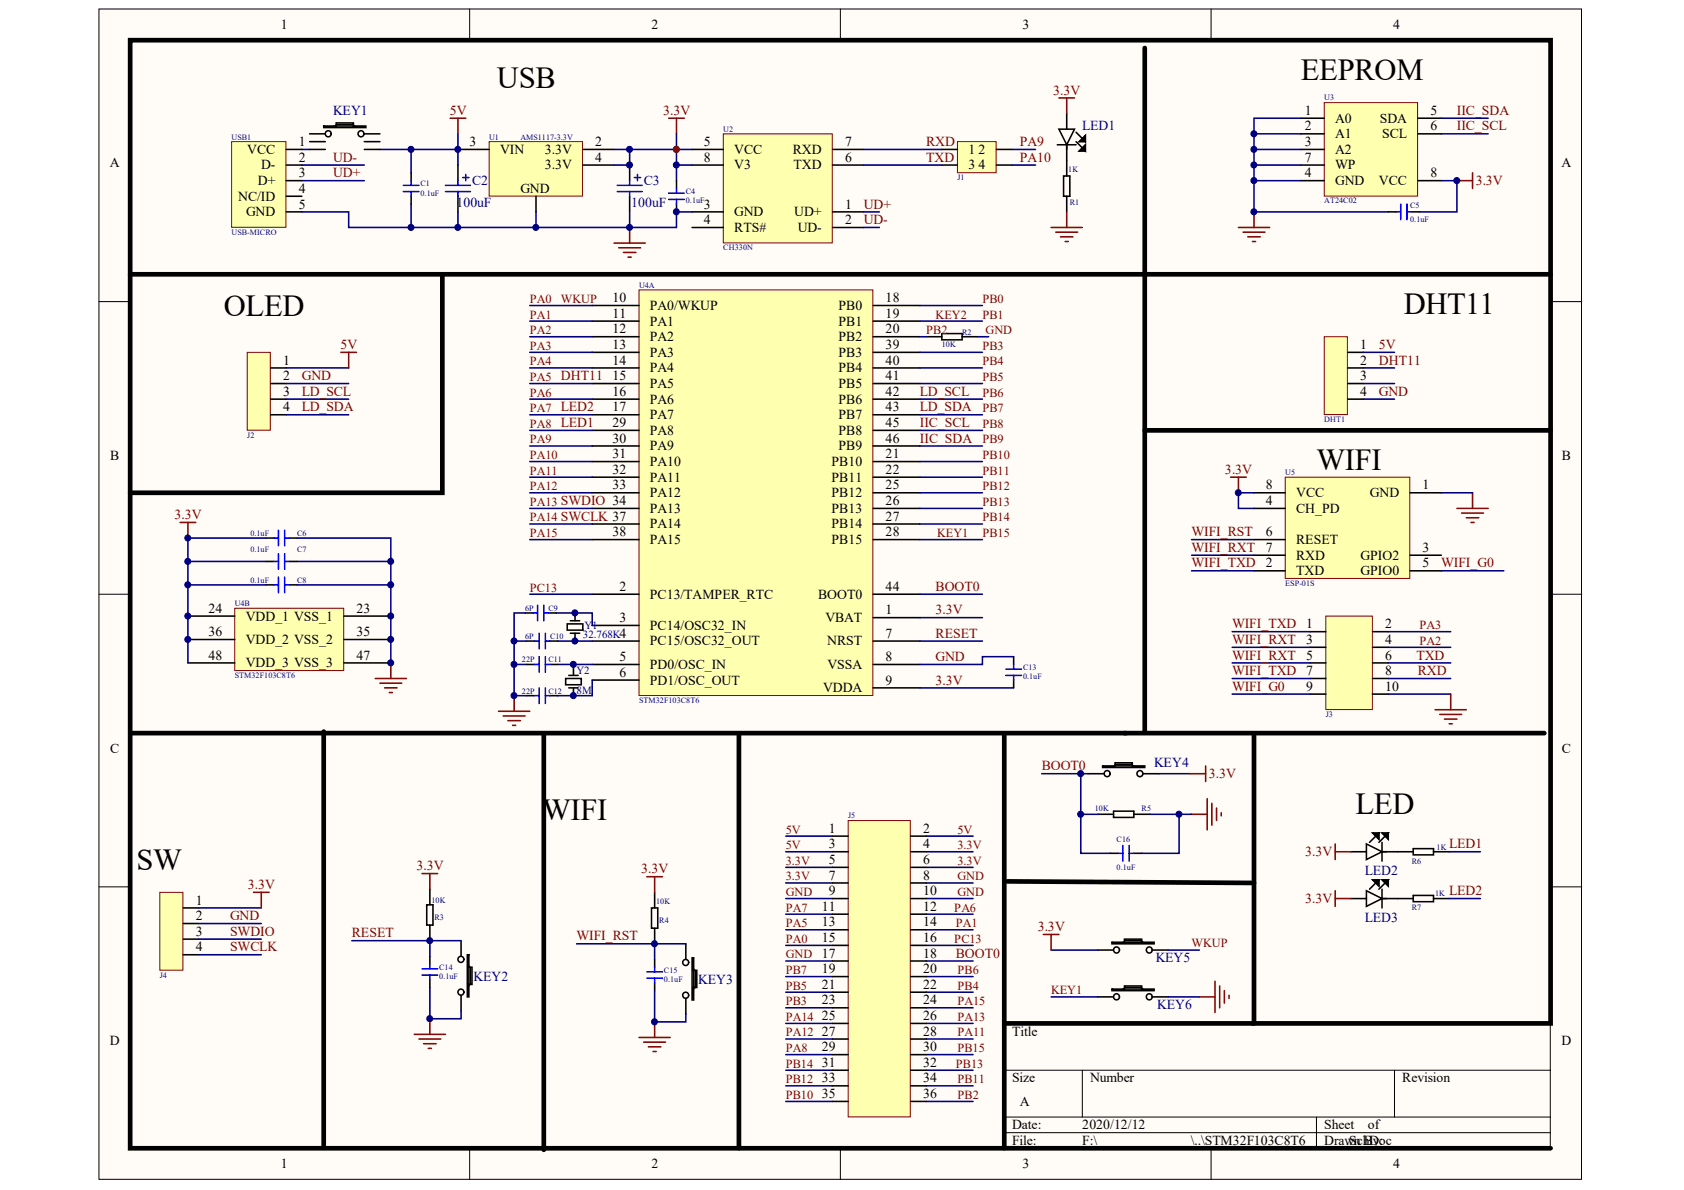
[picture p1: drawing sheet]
<svg xmlns="http://www.w3.org/2000/svg" width="297mm" height="210mm" viewBox="0 0 297 210" stroke-linecap="round" stroke-linejoin="round" font-family="sans-serif">
<defs><g id="words">
<g font-size="5.4">
<text x="87.7" y="15.5">USB</text>
<text x="229.5" y="14.1">EEPROM</text>
<text x="39.5" y="55.7">OLED</text>
<text x="247.6" y="55.4">DHT11</text>
<text x="232.2" y="82.9">WIFI</text>
<text x="239.1" y="143.5">LED</text>
<text x="95.6" y="144.6">WIFI</text>
<text x="24.1" y="153.4">SW</text>
</g>
<g font-size="2.4">
<text x="49.6" y="5.1">1</text>
<text x="114.9" y="5.1">2</text>
<text x="180.3" y="5.1">3</text>
<text x="245.7" y="5.1">4</text>
<text x="230.1" y="20.3">1</text>
<text x="230.1" y="23">2</text>
<text x="235.5" y="21.6">A0</text>
<text x="243.4" y="21.6">SDA</text>
<text x="252.3" y="20.3">5</text>
<text x="252.3" y="23">6</text>
<text x="19.4" y="29.5">A</text>
<text x="43.6" y="27.1">VCC</text>
<text x="46.1" y="29.9">D-</text>
<text x="52.7" y="25.8">1</text>
<text x="52.7" y="28.5">2</text>
<text x="82.8" y="25.8">3</text>
<text x="88.2" y="27.1">VIN</text>
<text x="96.1" y="27.1">3.3V</text>
<text x="96.1" y="29.9">3.3V</text>
<text x="105" y="25.8">2</text>
<text x="105" y="28.5">4</text>
<text x="124.1" y="25.8">5</text>
<text x="124.1" y="28.5">8</text>
<text x="129.5" y="27.1">VCC</text>
<text x="129.5" y="29.9">V3</text>
<text x="139.9" y="27.1">RXD</text>
<text x="140" y="29.9">TXD</text>
<text x="149.1" y="28.5">6</text>
<text x="149.1" y="25.8">7</text>
<text x="170.8" y="27.1">1</text>
<text x="170.8" y="29.9">3</text>
<text x="172.6" y="27.1">2</text>
<text x="172.6" y="29.9">4</text>
<text x="230.1" y="25.8">3</text>
<text x="230.1" y="28.5">7</text>
<text x="235.5" y="24.4">A1</text>
<text x="235.5" y="27.1">A2</text>
<text x="235.5" y="29.9">WP</text>
<text x="243.8" y="24.4">SCL</text>
<text x="275.4" y="29.5">A</text>
<text x="42" y="35.4">NC/ID</text>
<text x="45.5" y="32.6">D+</text>
<text x="52.7" y="31.3">3</text>
<text x="52.7" y="34">4</text>
<text x="91.8" y="34">GND</text>
<text x="230.1" y="31.3">4</text>
<text x="235.5" y="32.6">GND</text>
<text x="243.2" y="32.6">VCC</text>
<text x="252.3" y="31.3">8</text>
<text x="43.4" y="38.2">GND</text>
<text x="52.7" y="36.8">5</text>
<text x="124.1" y="36.8">3</text>
<text x="124.1" y="39.5">4</text>
<text x="129.5" y="38.2">GND</text>
<text x="129.5" y="40.9">RTS#</text>
<text x="140.1" y="38.2">UD+</text>
<text x="140.7" y="40.9">UD-</text>
<text x="149.1" y="36.8">1</text>
<text x="149.1" y="39.5">2</text>
<text x="108.1" y="53.3">10</text>
<text x="156.2" y="53.3">18</text>
<text x="108.1" y="56">11</text>
<text x="108.1" y="58.8">12</text>
<text x="114.6" y="54.7">PA0/WKUP</text>
<text x="114.6" y="57.4">PA1</text>
<text x="147.9" y="54.7">PB0</text>
<text x="147.9" y="57.4">PB1</text>
<text x="156.2" y="56">19</text>
<text x="156.2" y="58.8">20</text>
<text x="49.9" y="64.3">1</text>
<text x="108.1" y="61.6">13</text>
<text x="108.1" y="64.3">14</text>
<text x="114.6" y="60.2">PA2</text>
<text x="114.6" y="62.9">PA3</text>
<text x="114.6" y="65.7">PA4</text>
<text x="147.9" y="60.2">PB2</text>
<text x="147.9" y="62.9">PB3</text>
<text x="147.9" y="65.7">PB4</text>
<text x="156.2" y="61.6">39</text>
<text x="156.2" y="64.3">40</text>
<text x="239.9" y="61.6">1</text>
<text x="239.9" y="64.3">2</text>
<text x="49.9" y="67.1">2</text>
<text x="49.9" y="69.8">3</text>
<text x="108.1" y="67.1">15</text>
<text x="108.1" y="69.8">16</text>
<text x="114.6" y="68.4">PA5</text>
<text x="114.6" y="71.2">PA6</text>
<text x="147.9" y="68.4">PB5</text>
<text x="147.9" y="71.2">PB6</text>
<text x="156.2" y="67.1">41</text>
<text x="156.2" y="69.8">42</text>
<text x="239.9" y="67.1">3</text>
<text x="239.9" y="69.8">4</text>
<text x="49.9" y="72.6">4</text>
<text x="108.1" y="72.6">17</text>
<text x="108.1" y="75.3">29</text>
<text x="114.6" y="73.9">PA7</text>
<text x="114.6" y="76.7">PA8</text>
<text x="147.9" y="73.9">PB7</text>
<text x="147.9" y="76.7">PB8</text>
<text x="156.2" y="72.6">43</text>
<text x="156.2" y="75.3">45</text>
<text x="19.4" y="81.2">B</text>
<text x="108.1" y="78.1">30</text>
<text x="108.1" y="80.8">31</text>
<text x="108.1" y="83.6">32</text>
<text x="114.6" y="79.4">PA9</text>
<text x="114.6" y="82.2">PA10</text>
<text x="146.7" y="82.2">PB10</text>
<text x="147.9" y="79.4">PB9</text>
<text x="156.2" y="80.8">21</text>
<text x="156.2" y="83.6">22</text>
<text x="156.2" y="78.1">46</text>
<text x="275.5" y="81.2">B</text>
<text x="108.1" y="86.3">33</text>
<text x="114.6" y="85">PA11</text>
<text x="114.6" y="87.7">PA12</text>
<text x="146.7" y="85">PB11</text>
<text x="146.7" y="87.7">PB12</text>
<text x="156.2" y="86.3">25</text>
<text x="156.2" y="89.1">26</text>
<text x="223.3" y="89.1">4</text>
<text x="223.3" y="86.3">8</text>
<text x="228.6" y="87.7">VCC</text>
<text x="241.7" y="87.7">GND</text>
<text x="250.9" y="86.3">1</text>
<text x="108.1" y="94.6">38</text>
<text x="114.6" y="90.5">PA13</text>
<text x="114.6" y="93.2">PA14</text>
<text x="114.6" y="96">PA15</text>
<text x="146.7" y="90.5">PB13</text>
<text x="146.7" y="93.2">PB14</text>
<text x="146.7" y="96">PB15</text>
<text x="156.2" y="91.8">27</text>
<text x="156.2" y="94.6">28</text>
<text x="223.3" y="94.6">6</text>
<text x="228.6" y="90.5">CH_PD</text>
<text x="228.6" y="96">RESET</text>
<text x="223.3" y="100.1">2</text>
<text x="223.3" y="97.3">7</text>
<text x="228.6" y="101.5">TXD</text>
<text x="228.6" y="98.7">RXD</text>
<text x="240" y="98.7">GPIO2</text>
<text x="240" y="101.5">GPIO0</text>
<text x="250.9" y="97.3">3</text>
<text x="250.9" y="100.1">5</text>
<text x="109.3" y="104.2">2</text>
<text x="114.6" y="105.6">PC13/TAMPER_RTC</text>
<text x="144.3" y="105.6">BOOT0</text>
<text x="156.2" y="104.2">44</text>
<text x="36.8" y="108.1">24</text>
<text x="36.8" y="112.2">36</text>
<text x="43.3" y="109.5">VDD_1 VSS_1</text>
<text x="43.3" y="113.6">VDD_2 VSS_2</text>
<text x="62.9" y="108.1">23</text>
<text x="62.9" y="112.2">35</text>
<text x="109.3" y="109.7">3</text>
<text x="109.3" y="112.5">4</text>
<text x="114.6" y="111.1">PC14/OSC32_IN</text>
<text x="114.6" y="113.9">PC15/OSC32_OUT</text>
<text x="145.6" y="109.7">VBAT</text>
<text x="145.9" y="113.9">NRST</text>
<text x="156.2" y="108.4">1</text>
<text x="156.2" y="112.5">7</text>
<text x="230.4" y="110.8">1</text>
<text x="230.4" y="113.6">3</text>
<text x="244.3" y="110.8">2</text>
<text x="244.3" y="113.6">4</text>
<text x="36.8" y="116.3">48</text>
<text x="43.3" y="117.7">VDD_3 VSS_3</text>
<text x="62.9" y="116.3">47</text>
<text x="109.3" y="116.6">5</text>
<text x="109.3" y="119.4">6</text>
<text x="114.6" y="118">PD0/OSC_IN</text>
<text x="145.9" y="118">VSSA</text>
<text x="156.2" y="116.6">8</text>
<text x="230.4" y="116.3">5</text>
<text x="230.4" y="119.1">7</text>
<text x="244.3" y="116.3">6</text>
<text x="244.3" y="119.1">8</text>
<text x="114.6" y="120.7">PD1/OSC_OUT</text>
<text x="145.2" y="122.1">VDDA</text>
<text x="156.2" y="120.7">9</text>
<text x="230.4" y="121.8">9</text>
<text x="244.3" y="121.8">10</text>
<text x="19.4" y="132.8">C</text>
<text x="275.5" y="132.8">C</text>
<text x="146.2" y="146.9">1</text>
<text x="146.2" y="149.6">3</text>
<text x="162.8" y="146.9">2</text>
<text x="162.8" y="149.6">4</text>
<text x="146.2" y="152.4">5</text>
<text x="146.2" y="155.1">7</text>
<text x="162.8" y="152.4">6</text>
<text x="162.8" y="155.1">8</text>
<text x="34.5" y="159.6">1</text>
<text x="145" y="160.7">11</text>
<text x="146.2" y="157.9">9</text>
<text x="162.8" y="157.9">10</text>
<text x="162.8" y="160.7">12</text>
<text x="34.5" y="162.3">2</text>
<text x="34.5" y="165.1">3</text>
<text x="34.5" y="167.8">4</text>
<text x="145" y="163.4">13</text>
<text x="145" y="166.2">15</text>
<text x="162.8" y="163.4">14</text>
<text x="162.8" y="166.2">16</text>
<text x="145" y="171.7">19</text>
<text x="162.8" y="168.9">18</text>
<text x="162.8" y="171.7">20</text>
<text x="145" y="174.4">21</text>
<text x="145" y="177.2">23</text>
<text x="145" y="179.9">25</text>
<text x="162.8" y="174.4">22</text>
<text x="162.8" y="177.2">24</text>
<text x="162.8" y="179.9">26</text>
<text x="19.4" y="184.4">D</text>
<text x="145" y="182.7">27</text>
<text x="145" y="185.4">29</text>
<text x="162.8" y="182.7">28</text>
<text x="162.8" y="185.4">30</text>
<text x="178.5" y="182.7">Title</text>
<text x="275.4" y="184.4">D</text>
<text x="145" y="188.2">31</text>
<text x="145" y="190.9">33</text>
<text x="162.8" y="188.2">32</text>
<text x="162.8" y="190.9">34</text>
<text x="178.5" y="190.9">Size</text>
<text x="192.3" y="190.9">Number</text>
<text x="247.4" y="190.9">Revision</text>
<text x="145" y="193.7">35</text>
<text x="162.8" y="193.7">36</text>
<text x="179.9" y="195.1">A</text>
<text x="178.5" y="199.2">Date:</text>
<text x="178.5" y="201.9">File:</text>
<text x="190.9" y="199.2">2020/12/12</text>
<text x="190.9" y="201.9">F:\</text>
<text x="210.1" y="201.9">\..\STM32F103C8T6</text>
<text x="233.6" y="199.2">Sheet</text>
<text x="233.6" y="201.9">Drawn By:</text>
<text x="237.4" y="201.9">.SchDoc</text>
<text x="241.3" y="199.2">of</text>
<text x="49.6" y="206.1">1</text>
<text x="114.9" y="206.1">2</text>
<text x="180.3" y="206.1">3</text>
<text x="245.7" y="206.1">4</text>
</g>
<g font-size="2.4" fill="#800000">
<text x="185.8" y="16.7">3.3V</text>
<text x="79.3" y="20.3">5V</text>
<text x="117" y="20.3">3.3V</text>
<text x="257" y="23">IIC_SCL</text>
<text x="257" y="20.3">IIC_SDA</text>
<text x="58.8" y="28.5">UD-</text>
<text x="163.4" y="25.8">RXD</text>
<text x="163.4" y="28.5">TXD</text>
<text x="179.9" y="25.8">PA9</text>
<text x="179.9" y="28.5">PA10</text>
<text x="58.8" y="31.3">UD+</text>
<text x="260.3" y="32.6">3.3V</text>
<text x="152.4" y="39.5">UD-</text>
<text x="152.4" y="36.8">UD+</text>
<text x="60" y="61.6">5V</text>
<text x="243.2" y="64.3">DHT11</text>
<text x="243.2" y="61.6">5V</text>
<text x="53.2" y="67.1">GND</text>
<text x="53.2" y="69.8">LD_SCL</text>
<text x="162.3" y="69.8">LD_SCL</text>
<text x="243.2" y="69.8">GND</text>
<text x="53.2" y="72.6">LD_SDA</text>
<text x="162.3" y="72.6">LD_SDA</text>
<text x="162.3" y="75.3">IIC_SCL</text>
<text x="162.3" y="78.1">IIC_SDA</text>
<text x="216.1" y="83.6">3.3V</text>
<text x="30.8" y="91.6">3.3V</text>
<text x="210.2" y="94.6">WIFI_RST</text>
<text x="210.2" y="97.3">WIFI_RXT</text>
<text x="210.2" y="100.1">WIFI_TXD</text>
<text x="254.2" y="100.1">WIFI_G0</text>
<text x="165" y="104.2">BOOT0</text>
<text x="165" y="108.4">3.3V</text>
<text x="165" y="112.5">RESET</text>
<text x="217.3" y="113.6">WIFI_RXT</text>
<text x="217.3" y="110.8">WIFI_TXD</text>
<text x="165" y="116.6">GND</text>
<text x="217.3" y="116.3">WIFI_RXT</text>
<text x="217.3" y="119.1">WIFI_TXD</text>
<text x="249.8" y="116.3">TXD</text>
<text x="250.1" y="119.1">RXD</text>
<text x="165" y="120.7">3.3V</text>
<text x="217.3" y="121.8">WIFI_G0</text>
<text x="183.8" y="135.9">BOOT0</text>
<text x="213.2" y="137.3">3.3V</text>
<text x="255.6" y="149.6">LED1</text>
<text x="73.5" y="153.5">3.3V</text>
<text x="113.1" y="154">3.3V</text>
<text x="230.2" y="151">3.3V</text>
<text x="43.7" y="156.8">3.3V</text>
<text x="230.2" y="159.3">3.3V</text>
<text x="255.6" y="157.9">LED2</text>
<text x="40.6" y="162.3">GND</text>
<text x="40.6" y="165.1">SWDIO</text>
<text x="40.6" y="167.8">SWCLK</text>
<text x="62.1" y="165.3">RESET</text>
<text x="101.7" y="165.9">WIFI_RST</text>
<text x="183" y="164.2">3.3V</text>
<text x="168.6" y="168.9">BOOT0</text>
</g>
<g font-size="2.4" fill="#000080">
<text x="58.8" y="20.3">KEY1</text>
<text x="190.9" y="23">LED1</text>
<text x="83.3" y="32.6">C2</text>
<text x="113.5" y="32.6">C3</text>
<text x="80.5" y="36.5">100uF</text>
<text x="111.3" y="36.5">100uF</text>
<text x="203.6" y="135.3">KEY4</text>
<text x="240.7" y="154.3">LED2</text>
<text x="240.7" y="162.6">LED3</text>
<text x="83.5" y="173">KEY2</text>
<text x="123.2" y="173.6">KEY3</text>
<text x="203.8" y="169.7">KEY5</text>
<text x="204.1" y="178">KEY6</text>
</g>
<g font-size="2.2" fill="#800000">
<text x="93.4" y="53.4">PA0</text>
<text x="98.9" y="53.4">WKUP</text>
<text x="173.3" y="53.4">PB0</text>
<text x="93.4" y="56.2">PA1</text>
<text x="93.4" y="58.9">PA2</text>
<text x="163.4" y="58.9">PB2</text>
<text x="165" y="56.2">KEY2</text>
<text x="173.3" y="56.2">PB1</text>
<text x="173.8" y="58.9">GND</text>
<text x="93.4" y="61.7">PA3</text>
<text x="93.4" y="64.4">PA4</text>
<text x="173.3" y="61.7">PB3</text>
<text x="173.3" y="64.4">PB4</text>
<text x="93.4" y="67.2">PA5 DHT11</text>
<text x="93.4" y="69.9">PA6</text>
<text x="173.3" y="67.2">PB5</text>
<text x="173.3" y="69.9">PB6</text>
<text x="93.4" y="72.7">PA7 LED2</text>
<text x="93.4" y="75.5">PA8 LED1</text>
<text x="173.3" y="72.7">PB7</text>
<text x="173.3" y="75.5">PB8</text>
<text x="93.4" y="78.2">PA9</text>
<text x="93.4" y="81">PA10</text>
<text x="93.4" y="83.7">PA11</text>
<text x="173.3" y="78.2">PB9</text>
<text x="173.3" y="81">PB10</text>
<text x="173.3" y="83.7">PB11</text>
<text x="93.4" y="86.5">PA12</text>
<text x="93.4" y="89.2">PA13 SWDIO 34</text>
<text x="173.3" y="86.5">PB12</text>
<text x="173.3" y="89.2">PB13</text>
<text x="93.4" y="92">PA14 SWCLK 37</text>
<text x="93.4" y="94.7">PA15</text>
<text x="165.3" y="94.7">KEY1</text>
<text x="173.3" y="92">PB14</text>
<text x="173.3" y="94.7">PB15</text>
<text x="93.4" y="104.4">PC13</text>
<text x="250.4" y="111">PA3</text>
<text x="250.4" y="113.7">PA2</text>
<text x="138.6" y="149.8">5V</text>
<text x="138.6" y="147">5V</text>
<text x="168.9" y="149.8">3.3V</text>
<text x="168.9" y="147">5V</text>
<text x="138.6" y="155.3">3.3V</text>
<text x="138.6" y="152.5">3.3V</text>
<text x="168.9" y="155.3">GND</text>
<text x="168.9" y="152.5">3.3V</text>
<text x="138.6" y="160.8">PA7</text>
<text x="138.6" y="158">GND</text>
<text x="168.3" y="160.8">PA6</text>
<text x="168.9" y="158">GND</text>
<text x="138.6" y="163.5">PA5</text>
<text x="138.6" y="166.3">PA0</text>
<text x="168.3" y="166.3">PC13</text>
<text x="168.6" y="163.5">PA1</text>
<text x="210.2" y="167.1">WKUP</text>
<text x="138.6" y="171.8">PB7</text>
<text x="138.6" y="169.1">GND 17</text>
<text x="168.9" y="171.8">PB6</text>
<text x="138.6" y="177.3">PB3</text>
<text x="138.6" y="174.6">PB5</text>
<text x="168.9" y="177.3">PA15</text>
<text x="168.9" y="174.6">PB4</text>
<text x="185.4" y="175.4">KEY1</text>
<text x="138.6" y="185.6">PA8</text>
<text x="138.6" y="182.8">PA12</text>
<text x="138.6" y="180.1">PA14</text>
<text x="168.9" y="182.8">PA11</text>
<text x="168.9" y="180.1">PA13</text>
<text x="168.9" y="185.6">PB15</text>
<text x="138.6" y="191.1">PB12</text>
<text x="138.6" y="188.3">PB14</text>
<text x="168.6" y="188.3">PB13</text>
<text x="168.9" y="191.1">PB11</text>
<text x="138.6" y="193.8">PB10</text>
<text x="168.9" y="193.8">PB2</text>
</g>
<g font-size="1.9" fill="#000080">
<text x="102.8" y="112.6">32.768K</text>
<text x="103.1" y="110.9">Y1</text>
<text x="101.7" y="118.9">Y2</text>
<text x="101.7" y="122.5">8M</text>
</g>
<g font-size="1.4" fill="#000080">
<text x="233.6" y="17.7">U3</text>
<text x="127.6" y="23.2">U2</text>
<text x="40.9" y="24.6">USB1</text>
<text x="86.3" y="24.6">U1</text>
<text x="91.8" y="24.6">AMS1117-3.3V</text>
<text x="74.2" y="32.9">C1</text>
<text x="74.2" y="34.5">0.1uF</text>
<text x="121" y="34.2">C4</text>
<text x="121" y="35.9">0.1uF</text>
<text x="168.9" y="31.8">J1</text>
<text x="188.4" y="30.4">1K</text>
<text x="233.6" y="35.9">AT24C02</text>
<text x="40.9" y="41.4">USB-MICRO</text>
<text x="188.7" y="36.2">R1</text>
<text x="248.7" y="36.7">C5</text>
<text x="248.7" y="39.2">0.1uF</text>
<text x="127.6" y="44.2">CH330N</text>
<text x="112.7" y="50.8">U4A</text>
<text x="169.7" y="59">R2</text>
<text x="166.1" y="61.2">10K</text>
<text x="43.6" y="77.2">J2</text>
<text x="233.6" y="74.4">DHT1</text>
<text x="226.7" y="83.8">U5</text>
<text x="44.2" y="94.5">0.1uF</text>
<text x="52.4" y="94.5">C6</text>
<text x="44.2" y="97.3">0.1uF</text>
<text x="52.4" y="97.3">C7</text>
<text x="41.4" y="106.9">U4B</text>
<text x="44.2" y="102.8">0.1uF</text>
<text x="52.4" y="102.8">C8</text>
<text x="92.6" y="107.7">6P</text>
<text x="96.7" y="107.7">C9</text>
<text x="226.7" y="103.3">ESP-01S</text>
<text x="92.6" y="112.7">6P</text>
<text x="97" y="112.7">C10</text>
<text x="41.4" y="119.6">STM32F103C8T6</text>
<text x="92.1" y="116.8">22P</text>
<text x="96.7" y="116.8">C11</text>
<text x="180.4" y="118.2">C13</text>
<text x="180.4" y="119.9">0.1uF</text>
<text x="92.1" y="122.3">22P</text>
<text x="96.7" y="122.3">C12</text>
<text x="112.7" y="124">STM32F103C8T6</text>
<text x="233.9" y="126.5">J3</text>
<text x="193.1" y="143">10K</text>
<text x="201.4" y="143">R5</text>
<text x="149.6" y="144.4">J5</text>
<text x="197" y="148.5">C16</text>
<text x="253.4" y="149.9">1K</text>
<text x="197" y="153.4">0.1uF</text>
<text x="249" y="152.3">R6</text>
<text x="76.1" y="159.2">10K</text>
<text x="115.7" y="159.5">10K</text>
<text x="249" y="160.6">R7</text>
<text x="253.1" y="158.1">1K</text>
<text x="76.6" y="162.2">R3</text>
<text x="116.3" y="162.8">R4</text>
<text x="28.2" y="172.4">J4</text>
<text x="77.5" y="171.1">C14</text>
<text x="77.5" y="172.7">0.1uF</text>
<text x="117.1" y="171.6">C15</text>
<text x="117.1" y="173.3">0.1uF</text>
</g>
</g></defs>
<g fill="#fffcf8" stroke="#000" stroke-width=".18">
<path d="M17.5 1.6h261.5v206.4h-261.5z"/>
<path d="M23 7.1h250.5v195.4h-250.5z"/>
</g>
<g fill="none" stroke="#000" stroke-width=".18">
<path d="M82.8 1.6v5.5M148.2 1.6v5.5M213.6 1.6v5.5M17.5 53.2h5.5M273.5 53.2h5.5M17.5 104.8h5.5M273.5 104.8h5.5M17.5 156.4h5.5M273.5 156.4h5.5M177.1 188.8h96.4M177.1 197h96.4M177.1 199.8h96.4"/>
<path d="M190.9 188.8v8.2M232.2 197v5.5M246 188.8v8.2M273.5 180.5h-96.4v22M82.8 202.5v5.5M148.2 202.5v5.5M213.6 202.5v5.5"/>
</g>
<circle cx="119.3" cy="26.3" r=".53" fill="#000080" stroke="#000080" stroke-width=".18"/>
<path d="M112.7 51.1h41.3v71.6h-41.3z" fill="#ffffb0" stroke="#800000" stroke-width=".18"/>
<g fill="none" stroke="#000" stroke-width=".28">
<path d="M104.5 53.9h8.2M104.5 56.6h8.2M104.5 59.4h8.2M154 53.9h8.3M154 56.6h8.3M154 59.4h8.3M104.5 62.1h8.2M104.5 64.9h8.2M104.5 67.7h8.2M104.5 70.4h8.2M104.5 73.2h8.2M104.5 75.9h8.2"/>
<path d="M104.5 78.7h8.2M154 62.1h8.3M154 64.9h8.3M154 67.7h8.3M154 70.4h8.3M154 73.2h8.3M154 75.9h8.3M154 78.7h8.3M104.5 81.4h8.2M104.5 84.2h8.2M104.5 86.9h8.2M104.5 89.7h8.2"/>
<path d="M104.5 92.4h8.2M104.5 95.2h8.2M154 81.4h8.3M154 84.2h8.3M154 86.9h8.3M154 89.7h8.3M154 92.4h8.3M154 95.2h8.3M104.5 104.8h8.2M104.5 110.3h8.2M104.5 113.1h8.2M104.5 117.2h8.2"/>
<path d="M104.5 120h8.2M154 108.9h8.3M154 104.8h8.3M154 113.1h8.3M154 117.2h8.3M154 121.3h8.3"/>
</g>
<path d="M41.4 107.3h19.2v11h-19.2z" fill="#ffffb0" stroke="#800000" stroke-width=".18"/>
<g fill="none" stroke="#000" stroke-width=".28">
<path d="M163.4 59.4h2.7M166.1 58.8h3.6v1.1h-3.6zM169.7 59.4h2.8M33.1 108.7h8.3M33.1 112.8h8.3M33.1 116.9h8.3M60.7 108.7h8.2M60.7 112.8h8.2M60.7 116.9h8.2M99.8 119.7h2.7v1.1h-2.7zM100.1 110h2.7v1.1h-2.7zM100.3 119.1h1.7"/>
<path d="M100.6 109.5h1.7M100.6 111.7h1.7M101.2 117.8v1.3M101.4 108.1v1.4M101.4 111.7v1.4M100.3 121.3h1.7M101.2 121.3v1.4"/>
</g>
<g fill="none" stroke="#000080" stroke-width=".28">
<path d="M93.4 53.9h11.1M93.4 56.6h11.1M93.4 59.4h11.1M162.3 53.9h11M162.3 56.6h11M172.5 59.4h1.9M93.4 62.1h11.1M93.4 64.9h11.1M93.4 67.7h11.1M93.4 70.4h11.1M93.4 73.2h11.1M93.4 75.9h11.1"/>
<path d="M93.4 78.7h11.1M162.3 62.1h11M162.3 64.9h11M162.3 67.7h11M162.3 70.4h11M162.3 73.2h11M162.3 75.9h11M162.3 78.7h11M33.1 99h13.8M52.4 99h16.5M93.4 81.4h11.1M93.4 84.2h11.1"/>
<path d="M93.4 86.9h11.1M93.4 89.7h11.1M93.4 92.4h11.1M93.4 95.2h11.1M162.3 81.4h11M162.3 84.2h11M162.3 86.9h11M162.3 89.7h11M162.3 92.4h11M162.3 95.2h11M68.9 103.2v13.7M90.7 117.2h2.2"/>
<path d="M93.4 104.8h11.1M98.1 108.1h6.4v2.2M98.4 113.1h6.1M98.4 117.2h6.1M101.2 117.2v.6M104.5 120v2.7h-6.1"/>
</g>
<path d="M31.8 92.2h2.7M33.1 92.2v2.7M66.2 119.7h5.5M68.9 116.9v2.8M67 120.5h3.9M67.8 121.3h2.2M68.7 122.2h.5M87.9 125.5h5.5M88.8 126.3h3.8M89.6 127.1h2.2M90.4 127.9h.6M90.7 122.7v2.8" fill="none" stroke="#800000" stroke-width=".28"/>
<path d="M86.3 25h16.4v9.6h-16.4z" fill="#ffffb0" stroke="#800000" stroke-width=".18"/>
<g fill="none" stroke="#000" stroke-width=".28">
<path d="M80.8 26.4h5.5M94.5 34.6v2.8M102.8 26.4h5.5M102.8 29.1h5.5M111.1 29.1v2.8M111.1 34.6v2.8M186.5 25.5h3.3M186.8 22.8h2.7l-1.3 2.7zM187.6 31h1.1v3.6h-1.1zM188.2 20v2.8M188.2 25.5v5.5M188.2 34.6v2.8"/>
<path d="M189.8 23.3l1.7 1.7v-1.1l-1.1 1.1h1.1M189.8 25l1.7 1.6v-1.1l-1.1 1.1h1.1"/>
</g>
<path d="M108.9 32.7h4.4M108.9 33.8h4.4M111.1 31.9v.8M111.1 33.8v.8M111.9 31.3h1.1M112.4 30.8v1.1" fill="none" stroke="#00f" stroke-width=".28"/>
<path d="M190.4 25l1.1-1.1v1.1zM190.4 26.6l1.1-1.1v1.1z" fill="#000" stroke="#000" stroke-width=".18"/>
<path d="M127.6 23.6h19.2v19.2h-19.2z" fill="#ffffb0" stroke="#800000" stroke-width=".18"/>
<path d="M122.1 37.4h5.5M122.1 26.4h5.5M122.1 29.1h5.5M146.9 37.4h5.5M146.9 26.4h5.5M146.9 29.1h5.5M122.1 40.1h5.5M146.9 40.1h5.5" fill="none" stroke="#000" stroke-width=".28"/>
<g fill="none" stroke="#800000" stroke-width=".28">
<path d="M186.8 17.3h2.7M188.2 17.3v2.7M79.4 20.9h2.8M80.8 20.9v2.7M117.9 20.9h2.8M119.3 20.9v2.7M188.2 37.4v2.7M108.3 42.9h5.5M109.1 43.7h3.9M110 44.5h2.2M110.8 45.4h.5M111.1 40.1v2.8"/>
<path d="M185.4 40.1h5.5M186.2 41h3.9M187.1 41.8h2.2M187.9 42.6h.5"/>
</g>
<path d="M94.5 37.4v2.7M108.3 26.4h13.8M111.1 37.4v2.7" fill="none" stroke="#000080" stroke-width=".28"/>
<path d="M168.9 25h6.8v5.5h-6.8z" fill="#ffffb0" stroke="#800000" stroke-width=".18"/>
<path d="M80.8 29.1v2.8M80.8 34.6v2.8M166.1 26.4h2.8M166.1 29.1h2.8M175.8 26.4h2.7M175.8 29.1h2.7" fill="none" stroke="#000" stroke-width=".28"/>
<path d="M53.2 26.4h1.4M53.2 29.1h11.1M53.2 31.9h11.1M80.8 23.6v5.5M80.8 37.4v2.7M119.3 23.6v8.3M152.4 37.4h2.7M152.4 26.4h13.7M178.5 26.4h4.1M178.5 29.1h4.1M152.4 40.1h2.7" fill="none" stroke="#000080" stroke-width=".28"/>
<path d="M78.6 32.7h4.4M78.6 33.8h4.4M80.8 31.9v.8M80.8 33.8v.8M81.6 31.3h1.1M82.2 30.8v1.1" fill="none" stroke="#00f" stroke-width=".28"/>
<path d="M201.9 8.5v39.9h-178.9" fill="none" stroke="#000" stroke-width=".83"/>
<path d="M233.6 18.1h16.4v16.5h-16.4z" fill="#ffffb0" stroke="#800000" stroke-width=".18"/>
<path d="M229.5 20.9h4.1M229.5 23.6h4.1M229.5 26.4h4.1M229.5 31.9h4.1M229.5 29.1h4.1M250.1 20.9h4.1M250.1 23.6h4.1M250.1 31.9h4.1" fill="none" stroke="#000" stroke-width=".28"/>
<path d="M72.5 26.4v4.1M72.5 36v4.1M221.2 23.6h8.3M221.2 26.4h8.3M221.2 29.1h8.3M221.2 31.9h8.3M254.2 23.6h8.3M254.2 20.9h8.3" fill="none" stroke="#000080" stroke-width=".28"/>
<path d="M221.2 37.4v2.7M257 31.9h2.7M259.7 30.5v2.7M218.4 40.1h5.5M219.3 41h3.8M220.1 41.8h2.2M220.9 42.6h.6" fill="none" stroke="#800000" stroke-width=".28"/>
<path d="M233.6 59.4h4.1v13.7h-4.1z" fill="#ffffb0" stroke="#800000" stroke-width=".18"/>
<path d="M237.7 62.1h2.8M237.7 64.9h2.8M237.7 67.7h2.8M237.7 70.4h2.8" fill="none" stroke="#000" stroke-width=".28"/>
<path d="M67 26.4h13.8M119.3 29.1h2.8M152.4 29.1h13.7M240.5 62.1h5.5M240.5 64.9h5.5M240.5 67.7h5.5M240.5 70.4h5.5" fill="none" stroke="#000080" stroke-width=".28"/>
<path d="M226.7 84.2h22v17.8h-22z" fill="#ffffb0" stroke="#800000" stroke-width=".18"/>
<path d="M221.2 86.9h5.5M221.2 97.9h5.5M221.2 89.7h5.5M221.2 95.2h5.5M248.7 86.9h5.5M248.7 97.9h5.5M221.2 100.7h5.5M248.7 100.7h5.5" fill="none" stroke="#000" stroke-width=".28"/>
<path d="M217.1 84.2h2.7M218.4 84.2v2.7M257 89.7h5.5M257.8 90.5h3.9M258.6 91.3h2.2M259.5 92.2h.5M259.7 86.9v2.8" fill="none" stroke="#800000" stroke-width=".28"/>
<path d="M210.2 95.2h11M210.2 97.9h11M254.2 86.9h5.5M210.2 100.7h11M254.2 100.7h11" fill="none" stroke="#000080" stroke-width=".28"/>
<path d="M233.9 108.7h8.2v16.5h-8.2z" fill="#ffffb0" stroke="#800000" stroke-width=".18"/>
<path d="M231.1 111.4h2.8M231.1 114.2h2.8M231.1 116.9h2.8M231.1 119.7h2.8M242.1 111.4h2.8M242.1 114.2h2.8M242.1 116.9h2.8M242.1 119.7h2.8M231.1 122.4h2.8M242.1 122.4h2.8" fill="none" stroke="#000" stroke-width=".28"/>
<g fill="none" stroke="#000080" stroke-width=".28">
<path d="M162.3 104.8h11M162.3 108.9h11M162.3 113.1h11M178.8 115.8h-5.5v1.4h-11M217.3 111.4h13.8M217.3 114.2h13.8M217.3 116.9h13.8M217.3 119.7h13.8M244.9 111.4h11M244.9 114.2h11M244.9 116.9h11M244.9 119.7h11"/>
<path d="M162.3 121.3h16.5M217.3 122.4h13.8M244.9 122.4h11"/>
</g>
<path d="M253.1 125.2h5.5M254 126h3.8M254.8 126.8h2.2M255.6 127.7h.6M255.9 122.4v2.8" fill="none" stroke="#800000" stroke-width=".28"/>
<path d="M28.2 157.4h4.1v13.7h-4.1z" fill="#ffffb0" stroke="#800000" stroke-width=".18"/>
<path d="M32.3 160.1h2.8M32.3 162.9h2.8M32.3 165.7h2.8M32.3 168.4h2.8" fill="none" stroke="#000" stroke-width=".28"/>
<path d="M35.1 160.1h11M35.1 162.9h11M35.1 165.7h11M35.1 168.4h11" fill="none" stroke="#000080" stroke-width=".28"/>
<path d="M44.7 157.4h2.8M46.1 157.4v2.7" fill="none" stroke="#800000" stroke-width=".28"/>
<path d="M43.6 62.1h4.1v13.8h-4.1z" fill="#ffffb0" stroke="#800000" stroke-width=".18"/>
<g fill="none" stroke="#000" stroke-width=".28">
<path d="M54.6 23.6h2.8M54.6 25h2.8M54.6 26.4h2.8M57.1 22.2h2.2v-.5h3v.5h2.2v.3h-7.4zM59 22.2h3.6M59.3 22h3v.2M64.3 23.6h2.7M64.3 25h2.7M64.3 26.4h2.7M72.5 30.5v1.4M72.5 34.6v1.4M119.3 31.9v1.3"/>
<path d="M119.3 36v1.4M244.9 37.4h1.4M249 37.4h1.4M47.7 64.9h2.8M47.7 67.7h2.8M47.7 70.4h2.8M47.7 73.2h2.8M46.9 94.9h1.4M46.9 99h1.4M51 94.9h1.4M51 99h1.4M46.9 103.2h1.4"/>
<path d="M51 103.2h1.4M92.6 108.1h1.4M92.9 113.1h1.4M92.9 117.2h1.4M96.7 108.1h1.4M97 113.1h1.4M97 117.2h1.4M178.8 115.8v1.4M178.8 120v1.3M92.9 122.7h1.4M97 122.7h1.4M192 136.5h2.8"/>
<path d="M194.5 135.1h2.2v-.6h3v.6h2.2v.3h-7.4zM196.4 135.1h3.6M196.7 134.8h3v.3M201.6 136.5h2.8M75.3 159.6h1.1v3.6h-1.1zM75.8 156.8v2.8M115.5 157.4v2.7M193.7 143.6h2.7M196.4 143.1h3.6v1.1h-3.6zM200 143.6h2.7M238.3 150.2h2.7M238.3 158.5h2.7"/>
<path d="M241 148.9l2.8 1.3-2.8 1.4zM241 157.1l2.8 1.4-2.8 1.4zM243.2 146.9v1.1l-1.1-1.1h1.1l-1.6 1.7M243.2 155.2v1.1l-1.1-1.1h1.1l-1.6 1.6M243.8 150.2h5.5M243.8 148.6v3.3M243.8 156.8v3.3M243.8 158.5h5.5M244.9 146.9v1.1l-1.1-1.1h1.1l-1.7 1.7M244.9 155.2v1.1l-1.1-1.1h1.1l-1.7 1.6M249.3 149.7h3.6v1.1h-3.6zM249.3 157.9h3.6v1.1h-3.6z"/>
<path d="M252.9 150.2h2.7M252.9 158.5h2.7M75.8 163.2v2.7M75.8 168.7v1.4M75.8 172.8v1.4M81.3 165.9v2.8M81.3 175.6v2.7M82.4 168.4h.3v2.2h.6v3h-.6v2.2h-.3zM82.7 170.3v3.6M83 170.6v3h-.3M114.9 160.1h1.1v3.6h-1.1zM115.5 163.7v2.8"/>
<path d="M115.5 169.2v1.4M115.5 173.4v1.3M121 166.5v2.7M121 176.1v2.8M122.1 169h.3v2.2h.5v3h-.5v2.2h-.3zM122.4 170.9v3.6M122.6 171.2v3h-.2M193.7 175.8h2.7M193.7 167.6h2.7M196.1 174.5h2.2v-.6h3.1v.6h2.2v.2h-7.5zM196.1 166.2h2.2v-.5h3.1v.5h2.2v.3h-7.5zM198.1 174.5h3.5"/>
<path d="M198.1 166.2h3.5M198.3 174.2h3.1v.3M198.3 165.9h3.1v.3M203.3 175.8h2.8M203.3 167.6h2.8"/>
<circle cx="57.9" cy="23.6" r=".53"/>
<circle cx="63.7" cy="23.6" r=".53"/>
<circle cx="195.3" cy="136.5" r=".53"/>
<circle cx="201.1" cy="136.5" r=".53"/>
<circle cx="81.3" cy="175" r=".53"/>
<circle cx="81.3" cy="169.2" r=".53"/>
<circle cx="120.9" cy="175.6" r=".53"/>
<circle cx="120.9" cy="169.8" r=".53"/>
<circle cx="196.9" cy="175.8" r=".53"/>
<circle cx="196.9" cy="167.6" r=".53"/>
<circle cx="202.7" cy="175.8" r=".53"/>
<circle cx="202.7" cy="167.6" r=".53"/>
</g>
<g fill="none" stroke="#000080" stroke-width=".28">
<path d="M53.2 37.4h8.3v2.7h57.8v-2.7h2.8M111.1 26.4v2.7h-2.8M229.5 20.9h-8.3v16.5h23.7M254.2 31.9h2.8v5.5h-6.6M50.5 64.9h11M50.5 67.7h11M50.5 70.4h11M50.5 73.2h11M221.2 86.9h-2.8v2.8h2.8M183.8 136.5h8.2M204.4 136.5h5.5M138.6 150.2h8.3"/>
<path d="M138.6 158.5h8.3M138.6 147.5h8.3M138.6 153h8.3M138.6 155.7h8.3M163.4 150.2h8.2M163.4 158.5h8.2M163.4 147.5h8.2M163.4 153h8.2M163.4 155.7h8.2M202.7 143.6h7.5M255.6 150.2h5.5M255.6 158.5h5.5"/>
<path d="M62.1 165.9h19.2M75.8 165.9v2.8M101.7 166.5h19.3M115.5 166.5v2.7M138.6 161.2h8.3M138.6 164h8.3M138.6 166.8h8.3M138.6 169.5h8.3M138.6 172.3h8.3M138.6 175h8.3M138.6 177.8h8.3M163.4 161.2h8.2"/>
<path d="M163.4 164h8.2M163.4 166.8h8.2M163.4 169.5h8.2M163.4 172.3h8.2M163.4 175h8.2M163.4 177.8h8.2M185.4 175.8h8.3M185.4 167.6h8.3M206.1 175.8h5.5M206.1 167.6h5.5M138.6 180.5h8.3M138.6 183.3h8.3"/>
<path d="M138.6 186h8.3M138.6 188.8h8.3M138.6 191.5h8.3M138.6 194.3h8.3M163.4 180.5h8.2M163.4 183.3h8.2M163.4 186h8.2M163.4 188.8h8.2M163.4 191.5h8.2M163.4 194.3h8.2"/>
</g>
<g fill="none" stroke="#800000" stroke-width=".28">
<path d="M60.1 62.1h2.8M61.5 62.1v2.8M209.9 136.5h2.8M212.7 135.1v2.8M74.4 154.1h2.8M75.8 154.1v2.7M114.1 154.6h2.7M115.5 154.6v2.8M210.2 143.6h2.7M212.9 140.9v5.5M213.8 141.7v3.9M214.6 142.5v2.2"/>
<path d="M215.4 143.4v.5M235.5 148.9v2.7M235.5 157.1v2.8M235.5 150.2h2.8M235.5 158.5h2.8M75.8 179.7v2.7M184 164.8h2.8M185.4 164.8v2.8M211.6 175.8h2.7M214.3 173.1v5.5M215.1 173.9v3.9M216 174.7v2.2"/>
<path d="M216.8 175.6v.5M73.1 182.4h5.5M73.9 183.3h3.8M74.7 184.1h2.2M75.5 184.9h.6M112.7 183h5.5M113.5 183.8h3.9M114.4 184.6h2.2M115.2 185.5h.5M115.5 180.2v2.8"/>
</g>
<path d="M78 48.4v38.5h-55M273.5 48.4h-71.6v80.6M201.9 75.9h71.6M23 129.3h249.4M57.1 129v73.3M95.9 129.6v73.2M130.3 129.6v72.9M177.1 129.6v72.9M221.2 129.6v50.9h52.3v-173.4h-250.5v195.4h250.5M177.7 155.5l43.5 .2M177.1 180.5h44.1" fill="none" stroke="#000" stroke-width=".83"/>
<path d="M242.1 146.9h1.1v1.1zM242.1 155.2h1.1v1.1zM243.8 146.9h1.1v1.1zM243.8 155.2h1.1v1.1z" fill="#000" stroke="#000" stroke-width=".18"/>
<g fill="none" stroke="#00f" stroke-width=".28">
<path d="M71.1 32.7h2.8M71.1 33.8h2.8M72.5 31.9v.8M72.5 33.8v.8M117.9 34.1h2.8M117.9 35.2h2.8M119.3 33.2v.9M119.3 35.2v.8M246.3 37.4h.8M247.1 36v2.7M248.2 37.4h.8M248.2 36v2.7"/>
<path d="M48.3 94.9h.8M48.3 99h.8M49.1 93.5v2.8M49.1 97.7v2.7M50.2 94.9h.8M50.2 93.5v2.8M50.2 97.7v2.7M50.2 99h.8M48.3 103.2h.8M49.1 101.8v2.7M50.2 101.8v2.7M50.2 103.2h.8"/>
<path d="M94 108.1h.8M94.3 113.1h.8M94.3 117.2h.8M94.8 106.7v2.8M95.1 111.7v2.8M95.1 115.8v2.8M95.9 108.1h.8M95.9 106.7v2.8M96.2 113.1h.8M96.2 111.7v2.8M96.2 115.8v2.8M96.2 117.2h.8"/>
<path d="M177.4 119.1h2.8M177.4 118h2.8M178.8 117.2v.8M178.8 119.1v.9M94.3 122.7h.8M95.1 121.3v2.8M96.2 121.3v2.8M96.2 122.7h.8M74.4 172h2.8M74.4 170.9h2.8M75.8 170.1v.8M75.8 172v.8"/>
<path d="M114.1 172.5h2.7M114.1 171.4h2.7M115.5 170.6v.8M115.5 172.5v.9"/>
</g>
<circle cx="119.3" cy="26.3" r=".53" fill="#800000" stroke="#800000" stroke-width=".18"/>
<path d="M149.6 144.7h11v52.3h-11z" fill="#ffffb0" stroke="#800000" stroke-width=".18"/>
<g fill="none" stroke="#000" stroke-width=".28">
<path d="M146.9 147.5h2.7M146.9 150.2h2.7M146.9 153h2.7M146.9 155.7h2.7M146.9 158.5h2.7M160.6 147.5h2.8M160.6 150.2h2.8M160.6 153h2.8M160.6 155.7h2.8M160.6 158.5h2.8M146.9 161.2h2.7M146.9 164h2.7"/>
<path d="M146.9 166.8h2.7M146.9 169.5h2.7M146.9 172.3h2.7M146.9 175h2.7M146.9 177.8h2.7M160.6 161.2h2.8M160.6 164h2.8M160.6 166.8h2.8M160.6 169.5h2.8M160.6 172.3h2.8M160.6 175h2.8M160.6 177.8h2.8"/>
<path d="M146.9 180.5h2.7M146.9 183.3h2.7M146.9 186h2.7M146.9 188.8h2.7M146.9 191.5h2.7M146.9 194.3h2.7M160.6 180.5h2.8M160.6 183.3h2.8M160.6 186h2.8M160.6 188.8h2.8M160.6 191.5h2.8M160.6 194.3h2.8"/>
</g>
<path d="M40.9 25h9.5v15.1h-9.5z" fill="#ffffb0" stroke="#800000" stroke-width=".18"/>
<path d="M50.5 31.9h2.7M50.5 37.4h2.7M50.5 26.4h2.7M50.5 29.1h2.7M50.5 34.6h2.7M195.9 150.5h1.3M200 150.5h1.4" fill="none" stroke="#000" stroke-width=".28"/>
<g fill="none" stroke="#000080" stroke-width=".28">
<path d="M162.3 59.4h1.1M46.9 94.9h-13.8v8.3M52.4 94.9h16.5v8.3h-16.5M33.1 103.2v13.7M33.1 103.2h13.8M90.7 113.1v9.6h2.2M90.7 113.1h2.2M92.6 108.1h-1.9v5M190.6 136.5v7.1M190.6 143.6v6.9h5.3M190.6 143.6h3.1M208 143.6v6.9h-6.6"/>
<path d="M75.8 174.2v5.5h5.5v-1.4M115.5 174.7v5.5h5.5v-1.3"/>
</g>
<path d="M197.2 150.5h.9M198.1 149.1v2.8M199.2 150.5h.8M199.2 149.1v2.8" fill="none" stroke="#00f" stroke-width=".28"/>
<g fill="#000080" stroke="#000080" stroke-width=".18">
<circle cx="33.1" cy="112.8" r=".53"/>
<circle cx="33.1" cy="108.7" r=".53"/>
<circle cx="33.1" cy="103.2" r=".53"/>
<circle cx="33.1" cy="99" r=".53"/>
<circle cx="33.1" cy="94.9" r=".53"/>
<circle cx="68.9" cy="116.9" r=".53"/>
<circle cx="68.9" cy="112.8" r=".53"/>
<circle cx="68.9" cy="108.7" r=".53"/>
<circle cx="68.9" cy="103.2" r=".53"/>
<circle cx="68.9" cy="99" r=".53"/>
<circle cx="72.5" cy="40.1" r=".53"/>
<circle cx="72.5" cy="26.3" r=".53"/>
<circle cx="75.8" cy="179.7" r=".53"/>
<circle cx="75.8" cy="165.9" r=".53"/>
<circle cx="80.7" cy="40.1" r=".53"/>
<circle cx="80.7" cy="26.3" r=".53"/>
<circle cx="90.7" cy="122.7" r=".53"/>
<circle cx="90.7" cy="117.2" r=".53"/>
<circle cx="90.7" cy="113.1" r=".53"/>
<circle cx="94.5" cy="40.1" r=".53"/>
<circle cx="101.1" cy="122.7" r=".53"/>
<circle cx="101.1" cy="117.2" r=".53"/>
<circle cx="101.4" cy="113.1" r=".53"/>
<circle cx="101.4" cy="108.1" r=".53"/>
<circle cx="111" cy="40.1" r=".53"/>
<circle cx="111" cy="29.1" r=".53"/>
<circle cx="111" cy="26.3" r=".53"/>
<circle cx="115.4" cy="180.2" r=".53"/>
<circle cx="115.4" cy="166.5" r=".53"/>
<circle cx="119.3" cy="37.4" r=".53"/>
<circle cx="119.3" cy="29.1" r=".53"/>
<circle cx="190.6" cy="143.6" r=".53"/>
<circle cx="190.6" cy="136.5" r=".53"/>
<circle cx="207.9" cy="143.6" r=".53"/>
<circle cx="218.4" cy="86.9" r=".53"/>
<circle cx="221.2" cy="37.4" r=".53"/>
<circle cx="221.2" cy="31.9" r=".53"/>
<circle cx="221.2" cy="29.1" r=".53"/>
<circle cx="221.2" cy="26.3" r=".53"/>
<circle cx="221.2" cy="23.6" r=".53"/>
<circle cx="257" cy="31.9" r=".53"/>
</g>
<use href="#words"/>
</svg>
